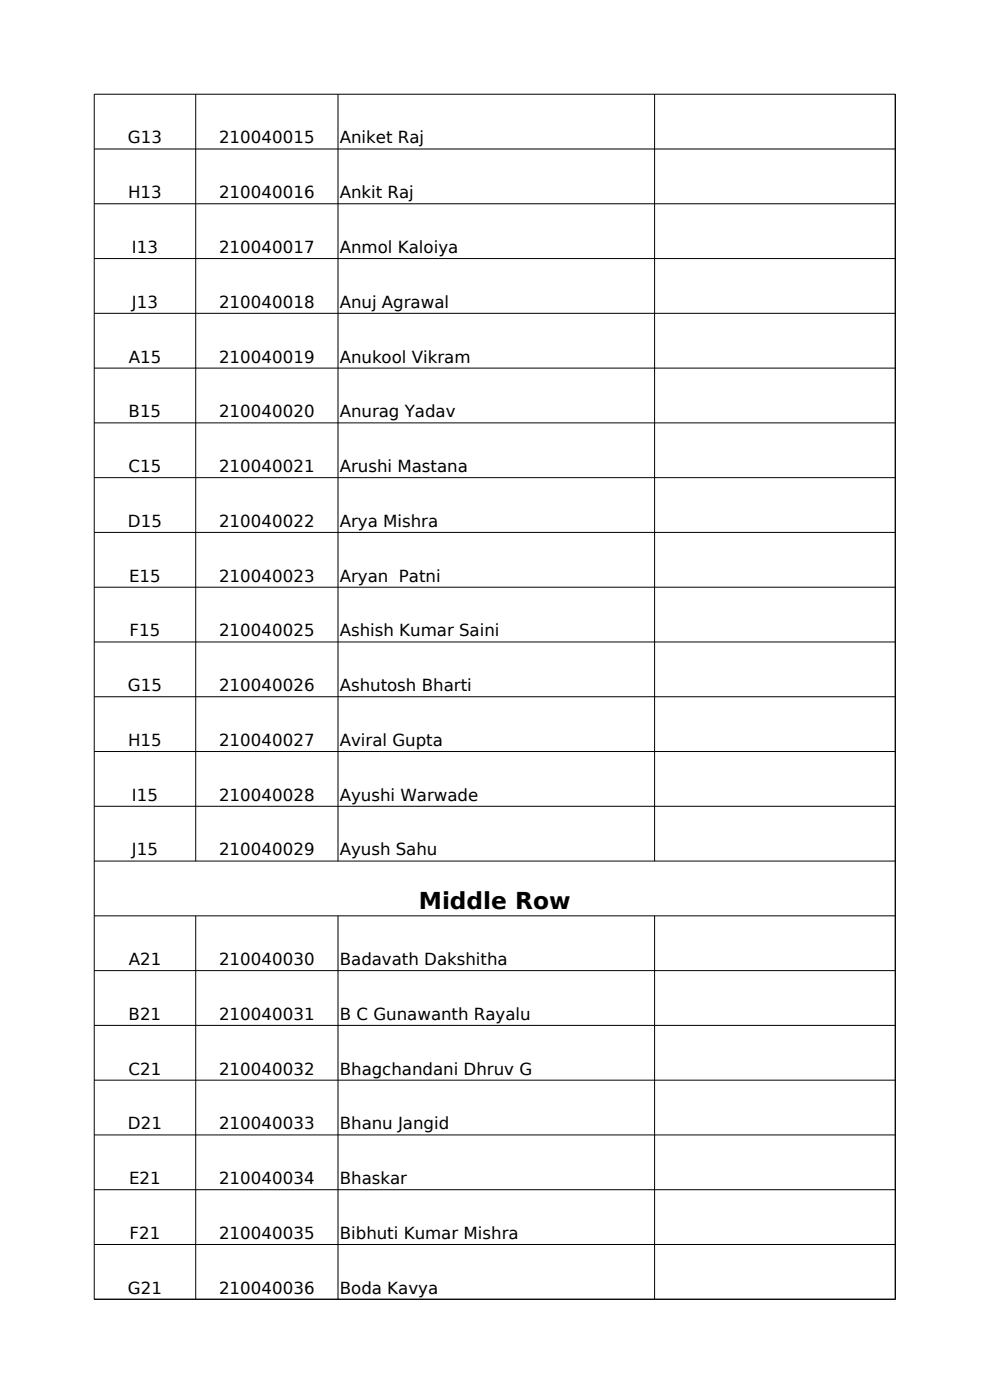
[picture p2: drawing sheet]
<svg xmlns="http://www.w3.org/2000/svg" width="210mm" height="297mm" viewBox="0 0 210 297" stroke-linecap="round" stroke-linejoin="round" font-family="sans-serif">
<defs><g id="words">
<text font-size="4.9" x="88.9" y="192.8">Middle Row</text>
<g font-size="3.5">
<text x="27.1" y="30.4">G13</text>
<text x="46.5" y="30.4">210040015</text>
<text x="72.1" y="30.4">Aniket Raj</text>
<text x="27.2" y="42.1">H13</text>
<text x="46.5" y="42.1">210040016</text>
<text x="72.1" y="42.1">Ankit Raj</text>
<text x="28" y="53.7">I13</text>
<text x="46.5" y="53.7">210040017</text>
<text x="72.1" y="53.7">Anmol Kaloiya</text>
<text x="28" y="65.3">J13</text>
<text x="46.5" y="65.3">210040018</text>
<text x="72.1" y="65.3">Anuj Agrawal</text>
<text x="27.3" y="76.9">A15</text>
<text x="46.5" y="76.9">210040019</text>
<text x="72.1" y="76.9">Anukool Vikram</text>
<text x="27.3" y="88.5">B15</text>
<text x="46.5" y="88.5">210040020</text>
<text x="72.1" y="88.5">Anurag Yadav</text>
<text x="27.3" y="100.2">C15</text>
<text x="46.5" y="100.2">210040021</text>
<text x="72.1" y="100.2">Arushi Mastana</text>
<text x="27.1" y="111.8">D15</text>
<text x="46.5" y="111.8">210040022</text>
<text x="72.1" y="111.8">Arya Mishra</text>
<text x="27.4" y="123.4">E15</text>
<text x="46.5" y="123.4">210040023</text>
<text x="72.1" y="123.4">Aryan Patni</text>
<text x="27.5" y="135">F15</text>
<text x="46.5" y="135">210040025</text>
<text x="72.1" y="135">Ashish Kumar Saini</text>
<text x="27.1" y="146.6">G15</text>
<text x="46.5" y="146.6">210040026</text>
<text x="72.1" y="146.6">Ashutosh Bharti</text>
<text x="27.2" y="158.3">H15</text>
<text x="46.5" y="158.3">210040027</text>
<text x="72.1" y="158.3">Aviral Gupta</text>
<text x="28" y="169.9">I15</text>
<text x="46.5" y="169.9">210040028</text>
<text x="72.1" y="169.9">Ayushi Warwade</text>
<text x="28" y="181.5">J15</text>
<text x="46.5" y="181.5">210040029</text>
<text x="72.1" y="181.5">Ayush Sahu</text>
<text x="27.3" y="204.7">A21</text>
<text x="46.5" y="204.7">210040030</text>
<text x="72.1" y="204.7">Badavath Dakshitha</text>
<text x="27.3" y="216.3">B21</text>
<text x="46.5" y="216.3">210040031</text>
<text x="72.1" y="216.3">B C Gunawanth Rayalu</text>
<text x="27.3" y="228">C21</text>
<text x="46.5" y="228">210040032</text>
<text x="72.1" y="228">Bhagchandani Dhruv G</text>
<text x="27.1" y="239.6">D21</text>
<text x="46.5" y="239.6">210040033</text>
<text x="72.1" y="239.6">Bhanu Jangid</text>
<text x="27.4" y="251.2">E21</text>
<text x="46.5" y="251.2">210040034</text>
<text x="72.1" y="251.2">Bhaskar</text>
<text x="27.5" y="262.8">F21</text>
<text x="46.5" y="262.8">210040035</text>
<text x="72.1" y="262.8">Bibhuti Kumar Mishra</text>
<text x="27.1" y="274.4">G21</text>
<text x="46.5" y="274.4">210040036</text>
<text x="72.1" y="274.4">Boda Kavya</text>
</g>
</g></defs>
<g fill="none" stroke="#000" stroke-width=".21">
<path d="M41.5 20v162.7M71.7 20v162.7M138.9 20v162.7M189.9 20v255.7M189.9 20h-169.9v255.7M20 31.6h169.9M20 43.2h169.9M20 54.9h169.9M20 66.5h169.9M20 78.1h169.9M20 89.7h169.9M20 101.3h169.9"/>
<path d="M20 113h169.9M20 124.6h169.9M20 136.2h169.9M20 147.8h169.9M20 159.4h169.9M20 171.1h169.9M20 182.7h169.9M20 194.3h169.9M41.5 194.3v81.4M71.7 194.3v81.4M138.9 194.3v81.4M20 205.9h169.9"/>
<path d="M20 217.5h169.9M20 229.2h169.9M20 240.8h169.9M20 252.4h169.9M20 264h169.9M20 275.6h169.9"/>
</g>
<use href="#words"/>
</svg>
